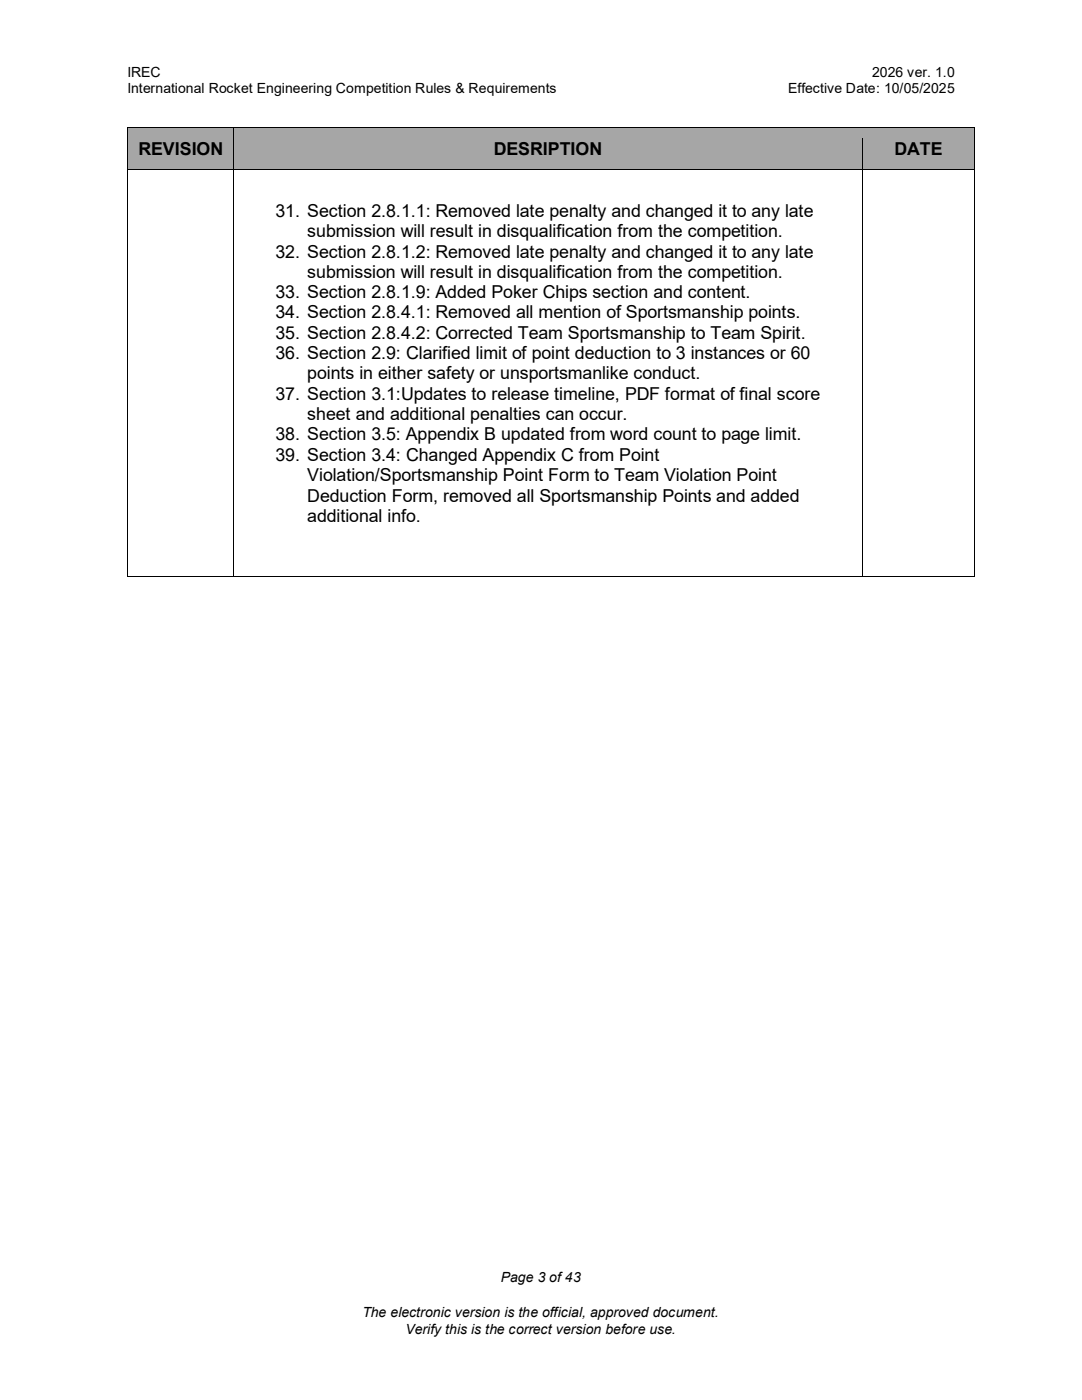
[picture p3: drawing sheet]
<svg xmlns="http://www.w3.org/2000/svg" width="216mm" height="279mm" viewBox="0 0 216 279" stroke-linecap="round" stroke-linejoin="round" font-family="sans-serif">
<defs><g id="words">
<g font-size="3.6">
<text x="27.6" y="30.9">REVISION</text>
<text x="98.5" y="30.9">DESRIPTION</text>
<text x="178.5" y="30.9">DATE</text>
<text x="55" y="43.3">31. Section 2.8.1.1: Removed late penalty and changed it to any late</text>
<text x="61.3" y="47.3">submission will result in disqualification from the competition.</text>
<text x="55" y="51.4">32. Section 2.8.1.2: Removed late penalty and changed it to any late</text>
<text x="55" y="59.5">33. Section 2.8.1.9: Added Poker Chips section and content.</text>
<text x="61.3" y="55.5">submission will result in disqualification from the competition.</text>
<text x="55" y="63.5">34. Section 2.8.4.1: Removed all mention of Sportsmanship points.</text>
<text x="55" y="67.6">35. Section 2.8.4.2: Corrected Team Sportsmanship to Team Spirit.</text>
<text x="55" y="71.7">36. Section 2.9: Clarified limit of point deduction to 3 instances or 60</text>
<text x="61.3" y="75.7">points in either safety or unsportsmanlike conduct.</text>
<text x="55" y="79.8">37. Section 3.1:Updates to release timeline, PDF format of final score</text>
<text x="61.3" y="83.8">sheet and additional penalties can occur.</text>
<text x="55" y="87.9">38. Section 3.5: Appendix B updated from word count to page limit.</text>
<text x="55" y="92">39. Section 3.4: Changed Appendix C from Point</text>
<text x="61.3" y="96">Violation/Sportsmanship Point Form to Team Violation Point</text>
<text x="61.3" y="100.1">Deduction Form, removed all Sportsmanship Points and added</text>
<text x="61.3" y="104.1">additional info.</text>
</g>
<g font-size="2.8">
<text x="25.4" y="15.3">IREC</text>
<text x="174.1" y="15.3">2026 ver. 1.0</text>
<text x="25.4" y="18.5">International Rocket Engineering Competition Rules &amp; Requirements</text>
<text x="157.3" y="18.5">Effective Date: 10/05/2025</text>
<text x="99.9" y="255.9">Page 3 of43</text>
<text x="72.3" y="262.9">The electronic version is the official, approved document.</text>
<text x="80.9" y="266.2">Verify this is the correct version before use.</text>
</g>
</g></defs>
<g fill="#a6a6a6">
<path d="M25.6 25.6h20.9v8.1h-20.9z" fill-rule="evenodd"/>
<path d="M27.5 27.6h17.1v4.1h-17.1z" fill-rule="evenodd"/>
<path d="M46.7 25.6h125.2v8.1h-125.2z" fill-rule="evenodd"/>
<path d="M48.6 27.6h121.5v4.1h-121.5z" fill-rule="evenodd"/>
<path d="M172.2 25.6h22.2v8.1h-22.2z" fill-rule="evenodd"/>
<path d="M174.1 27.6h18.3v4.1h-18.3z" fill-rule="evenodd"/>
</g>
<path d="M25.5 25.4v2.2M25.6 25.5h20.9" fill="none" stroke="#000" stroke-width=".2"/>
<path d="M25.4 25.4h.2v.2h-.2z" fill-rule="evenodd" fill="#000"/>
<path d="M25.6 25.6h20.9v2h-20.9z" fill-rule="evenodd" fill="#a6a6a6"/>
<path d="M46.6 25.6v2M46.7 25.5h125.2" fill="none" stroke="#000" stroke-width=".2"/>
<path d="M46.5 25.4h.2v.2h-.2z" fill-rule="evenodd" fill="#000"/>
<path d="M46.7 25.6h125.2v2h-125.2z" fill-rule="evenodd" fill="#a6a6a6"/>
<path d="M172 25.6v2M172.1 25.5h22.3" fill="none" stroke="#000" stroke-width=".2"/>
<path d="M171.9 25.4h.2v.2h-.2z" fill-rule="evenodd" fill="#000"/>
<path d="M172.1 25.6h22.3v2h-22.3z" fill-rule="evenodd" fill="#a6a6a6"/>
<path d="M194.5 25.4v2.2" fill="none" stroke="#000" stroke-width=".2"/>
<path d="M194.4 25.4h.2v.2h-.2z" fill-rule="evenodd" fill="#000"/>
<path d="M25.5 31.7h21.1v2h-21.1z" fill-rule="evenodd" fill="#a6a6a6"/>
<path d="M25.5 27.6v6.1" fill="none" stroke="#000" stroke-width=".2"/>
<path d="M46.6 31.7h125.4v2h-125.4z" fill-rule="evenodd" fill="#a6a6a6"/>
<path d="M46.6 27.6v6.1" fill="none" stroke="#000" stroke-width=".2"/>
<path d="M172 31.7h22.5v2h-22.5z" fill-rule="evenodd" fill="#a6a6a6"/>
<path d="M25.5 33.7v81.3M25.6 33.8h20.9M46.6 33.7v81.3M46.7 33.8h125.2M172 27.6v87.4M172.1 33.8h22.3M194.5 27.6v87.4M25.6 115.1h20.9M46.7 115.1h125.2M172.1 115.1h22.3" fill="none" stroke="#000" stroke-width=".2"/>
<g fill="#000">
<path d="M25.4 115h.2v.2h-.2z" fill-rule="evenodd"/>
<path d="M25.4 115h.2v.2h-.2z" fill-rule="evenodd"/>
<path d="M46.5 115h.2v.2h-.2z" fill-rule="evenodd"/>
<path d="M171.9 115h.2v.2h-.2z" fill-rule="evenodd"/>
<path d="M194.4 115h.2v.2h-.2z" fill-rule="evenodd"/>
<path d="M194.4 115h.2v.2h-.2z" fill-rule="evenodd"/>
</g>
<use href="#words"/>
</svg>
